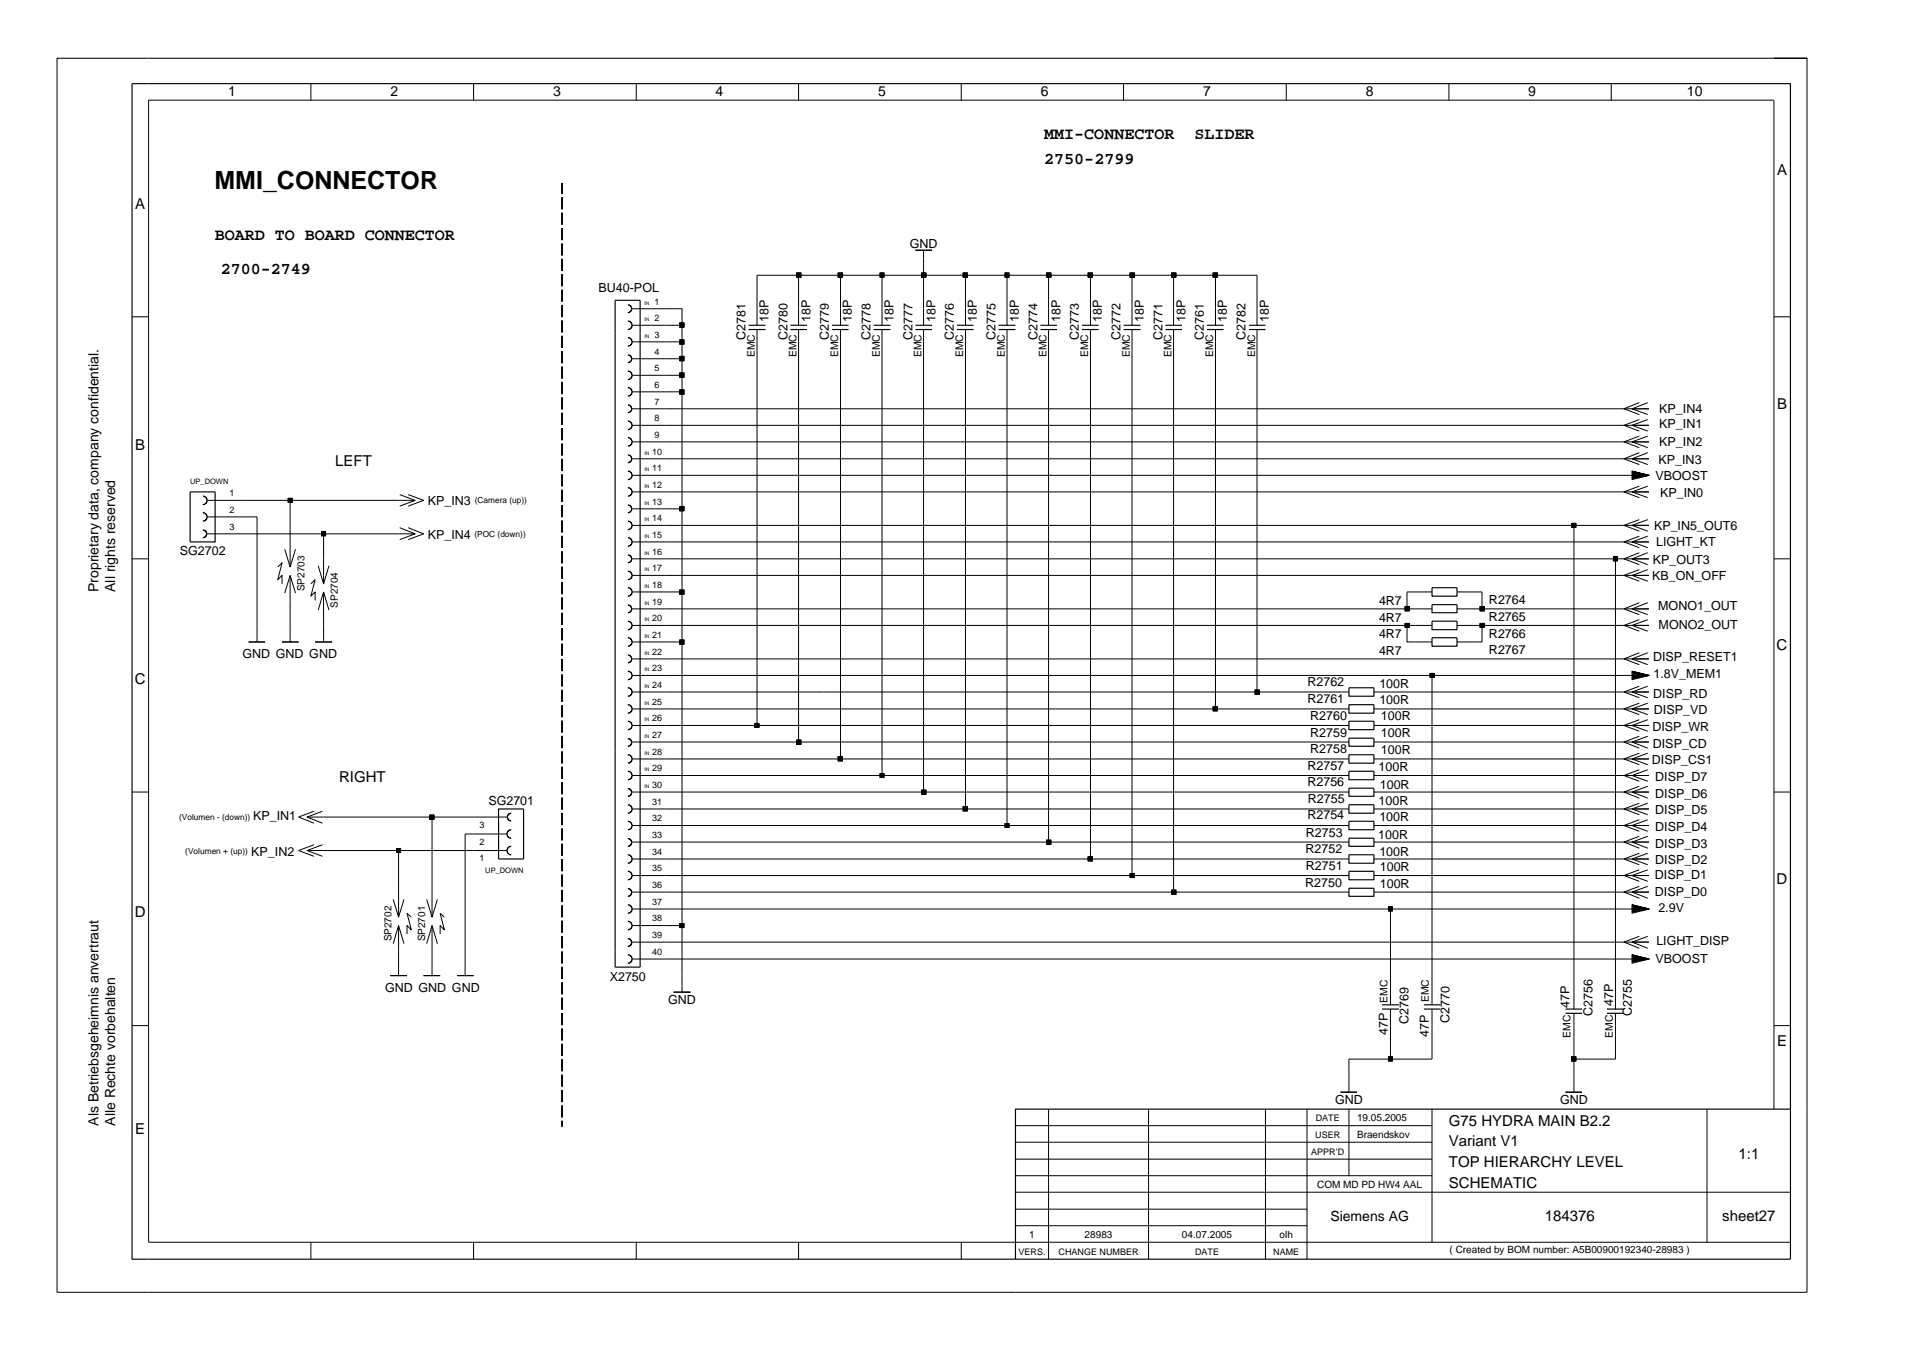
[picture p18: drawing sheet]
<svg xmlns="http://www.w3.org/2000/svg" width="420mm" height="297mm" viewBox="0 0 420 297" stroke-linecap="round" stroke-linejoin="round" font-family="sans-serif">
<defs><g id="words">
<text font-size="5.5" x="47.2" y="41.6">MMI_CONNECTOR</text>
<g font-size="3.7">
<text x="229.9" y="30.7">MMI-CONNECTOR</text>
<text x="262.9" y="30.7">SLIDER</text>
<text x="229.9" y="36">2750-2799</text>
<text x="47.3" y="52.8">BOARD TO BOARD CONNECTOR</text>
<text x="48.6" y="60.2">2700-2749</text>
</g>
<g font-size="3.3">
<text x="391.2" y="38.6">A</text>
<text x="29.7" y="45.9">A</text>
<text x="391.2" y="89.9">B</text>
<text x="29.7" y="99.1">B</text>
<text x="73.8" y="102.5">LEFT</text>
<text x="391.1" y="143.1">C</text>
<text x="29.7" y="150.5">C</text>
<text x="74.6" y="172.2">RIGHT</text>
<text x="391.1" y="194.5">D</text>
<text x="29.7" y="201.8">D</text>
<text x="391.2" y="230.2">E</text>
<text x="29.7" y="249.5">E</text>
<text x="319" y="247.7">G75 HYDRA MAIN B2.2</text>
<text x="319" y="256.8">TOP HIERARCHY LEVEL</text>
<text x="319" y="252.3">Variant V1</text>
<text x="382.7" y="255">1:1</text>
<text x="319" y="261.5">SCHEMATIC</text>
<text x="340" y="268.8">184376</text>
<text x="379.1" y="268.8">sheet27</text>
</g>
<g font-size="3.1">
<text x="50.2" y="21.1">1</text>
<text x="86" y="21.1">2</text>
<text x="121.8" y="21.1">3</text>
<text x="157.5" y="21.1">4</text>
<text x="193.3" y="21.1">5</text>
<text x="229.1" y="21.1">6</text>
<text x="264.9" y="21.1">7</text>
<text x="300.7" y="21.1">8</text>
<text x="336.4" y="21.1">9</text>
<text x="371.4" y="21.1">10</text>
<text x="21.7" y="130.2" transform="rotate(-90 21.7 130.2)">Proprietary data, company confidential.</text>
<text x="25.3" y="130.2" transform="rotate(-90 25.3 130.2)">All rights reserved</text>
<text x="21.7" y="247.7" transform="rotate(-90 21.7 247.7)">Als Betriebsgeheimnis anvertraut</text>
<text x="25.3" y="247.7" transform="rotate(-90 25.3 247.7)">Alle Rechte vorbehalten</text>
<text x="292.9" y="268.8">Siemens AG</text>
</g>
<g font-size="2.8">
<text x="200.3" y="54.6">GND</text>
<text x="131.8" y="64.2">BU40-POL</text>
<text x="169.2" y="70.8" transform="rotate(-90 169.2 70.8)">18P</text>
<text x="178.4" y="70.8" transform="rotate(-90 178.4 70.8)">18P</text>
<text x="187.6" y="70.8" transform="rotate(-90 187.6 70.8)">18P</text>
<text x="196.7" y="70.8" transform="rotate(-90 196.7 70.8)">18P</text>
<text x="205.9" y="70.8" transform="rotate(-90 205.9 70.8)">18P</text>
<text x="215.1" y="70.8" transform="rotate(-90 215.1 70.8)">18P</text>
<text x="224.3" y="70.8" transform="rotate(-90 224.3 70.8)">18P</text>
<text x="233.4" y="70.8" transform="rotate(-90 233.4 70.8)">18P</text>
<text x="242.6" y="70.8" transform="rotate(-90 242.6 70.8)">18P</text>
<text x="251.8" y="70.8" transform="rotate(-90 251.8 70.8)">18P</text>
<text x="261" y="70.8" transform="rotate(-90 261 70.8)">18P</text>
<text x="270.1" y="70.8" transform="rotate(-90 270.1 70.8)">18P</text>
<text x="279.3" y="70.8" transform="rotate(-90 279.3 70.8)">18P</text>
<text x="164.1" y="74.9" transform="rotate(-90 164.1 74.9)">C2781</text>
<text x="173.3" y="74.9" transform="rotate(-90 173.3 74.9)">C2780</text>
<text x="182.5" y="74.9" transform="rotate(-90 182.5 74.9)">C2779</text>
<text x="191.6" y="74.9" transform="rotate(-90 191.6 74.9)">C2778</text>
<text x="200.9" y="74.9" transform="rotate(-90 200.9 74.9)">C2777</text>
<text x="210" y="74.9" transform="rotate(-90 210 74.9)">C2776</text>
<text x="219.1" y="74.9" transform="rotate(-90 219.1 74.9)">C2775</text>
<text x="228.4" y="74.9" transform="rotate(-90 228.4 74.9)">C2774</text>
<text x="237.5" y="74.9" transform="rotate(-90 237.5 74.9)">C2773</text>
<text x="246.7" y="74.9" transform="rotate(-90 246.7 74.9)">C2772</text>
<text x="255.9" y="74.9" transform="rotate(-90 255.9 74.9)">C2771</text>
<text x="265" y="74.9" transform="rotate(-90 265 74.9)">C2761</text>
<text x="274.2" y="74.9" transform="rotate(-90 274.2 74.9)">C2782</text>
<text x="365.3" y="94.3">KP_IN1</text>
<text x="365.3" y="91">KP_IN4</text>
<text x="365.3" y="98.2">KP_IN2</text>
<text x="364.5" y="105.5">VBOOST</text>
<text x="365.1" y="102.1">KP_IN3</text>
<text x="94.2" y="111.2">KP_IN3</text>
<text x="365.4" y="109.3">KP_IN0</text>
<text x="94.2" y="118.6">KP_IN4</text>
<text x="364.1" y="116.6">KP_IN5_OUT6</text>
<text x="39.6" y="122.2">SG2702</text>
<text x="363.8" y="124.1">KP_OUT3</text>
<text x="364.6" y="120.2">LIGHT_KT</text>
<text x="363.7" y="127.6">KB_ON_OFF</text>
<text x="303.6" y="136.8">4R7</text>
<text x="303.6" y="133.1">4R7</text>
<text x="327.8" y="136.6">R2765</text>
<text x="327.8" y="132.9">R2764</text>
<text x="365" y="134.3">MONO1_OUT</text>
<text x="303.6" y="140.5">4R7</text>
<text x="327.8" y="143.9">R2767</text>
<text x="327.8" y="140.3">R2766</text>
<text x="365.1" y="138.4">MONO2_OUT</text>
<text x="53.4" y="144.9">GND GND GND</text>
<text x="303.6" y="144.1">4R7</text>
<text x="363.9" y="145.4">DISP_RESET1</text>
<text x="364" y="149.2">1.8V_MEM1</text>
<text x="287.8" y="151">R2762</text>
<text x="287.8" y="154.6">R2761</text>
<text x="303.7" y="151.3">100R</text>
<text x="303.7" y="155">100R</text>
<text x="363.9" y="153.5">DISP_RD</text>
<text x="288.4" y="158.4">R2760</text>
<text x="304" y="158.4">100R</text>
<text x="363.7" y="160.9">DISP_WR</text>
<text x="364.1" y="157.2">DISP_VD</text>
<text x="288.4" y="162.1">R2759</text>
<text x="288.4" y="165.8">R2758</text>
<text x="304" y="162.2">100R</text>
<text x="304" y="165.8">100R</text>
<text x="363.9" y="164.5">DISP_CD</text>
<text x="287.8" y="169.5">R2757</text>
<text x="287.8" y="173">R2756</text>
<text x="303.5" y="169.7">100R</text>
<text x="303.7" y="173.5">100R</text>
<text x="363.7" y="168.2">DISP_CS1</text>
<text x="364.4" y="171.9">DISP_D7</text>
<text x="107.5" y="177.1">SG2701</text>
<text x="287.9" y="176.6">R2755</text>
<text x="303.5" y="177.2">100R</text>
<text x="364.4" y="175.5">DISP_D6</text>
<text x="364.4" y="179.2">DISP_D5</text>
<text x="55.7" y="180.3">KP_IN1</text>
<text x="287.5" y="184.1">R2753</text>
<text x="287.8" y="180.3">R2754</text>
<text x="303.4" y="184.6">100R</text>
<text x="303.7" y="180.7">100R</text>
<text x="364.4" y="182.9">DISP_D4</text>
<text x="55.3" y="188.2">KP_IN2</text>
<text x="287.4" y="187.7">R2752</text>
<text x="287.5" y="191.4">R2751</text>
<text x="303.7" y="188.3">100R</text>
<text x="303.7" y="191.7">100R</text>
<text x="364.4" y="186.5">DISP_D3</text>
<text x="364.4" y="190.2">DISP_D2</text>
<text x="287.3" y="195.1">R2750</text>
<text x="303.7" y="195.4">100R</text>
<text x="364.3" y="193.5">DISP_D1</text>
<text x="364.3" y="197.1">DISP_D0</text>
<text x="365.1" y="200.6">2.9V</text>
<text x="364.6" y="208">LIGHT_DISP</text>
<text x="134.2" y="215.7">X2750</text>
<text x="364.5" y="211.9">VBOOST</text>
<text x="84.8" y="218.2">GND GND GND</text>
<text x="147.1" y="220.8">GND</text>
<text x="345.5" y="221.7" transform="rotate(-90 345.5 221.7)">47P</text>
<text x="355.1" y="221.3" transform="rotate(-90 355.1 221.3)">47P</text>
<text x="305.5" y="227.8" transform="rotate(-90 305.5 227.8)">47P</text>
<text x="310.1" y="225.2" transform="rotate(-90 310.1 225.2)">C2769</text>
<text x="319.1" y="225.1" transform="rotate(-90 319.1 225.1)">C2770</text>
<text x="350.5" y="223.5" transform="rotate(-90 350.5 223.5)">C2756</text>
<text x="359.3" y="223.5" transform="rotate(-90 359.3 223.5)">C2755</text>
<text x="314.6" y="228.1" transform="rotate(-90 314.6 228.1)">47P</text>
<text x="293.9" y="242.8">GND</text>
<text x="343.4" y="242.8">GND</text>
</g>
<g font-size="2.3">
<text x="166.1" y="78.6" transform="rotate(-90 166.1 78.6)">EMC</text>
<text x="175.4" y="78.6" transform="rotate(-90 175.4 78.6)">EMC</text>
<text x="184.5" y="78.6" transform="rotate(-90 184.5 78.6)">EMC</text>
<text x="193.7" y="78.6" transform="rotate(-90 193.7 78.6)">EMC</text>
<text x="202.9" y="78.6" transform="rotate(-90 202.9 78.6)">EMC</text>
<text x="212" y="78.6" transform="rotate(-90 212 78.6)">EMC</text>
<text x="221.2" y="78.6" transform="rotate(-90 221.2 78.6)">EMC</text>
<text x="230.4" y="78.6" transform="rotate(-90 230.4 78.6)">EMC</text>
<text x="239.5" y="78.6" transform="rotate(-90 239.5 78.6)">EMC</text>
<text x="248.7" y="78.6" transform="rotate(-90 248.7 78.6)">EMC</text>
<text x="257.9" y="78.6" transform="rotate(-90 257.9 78.6)">EMC</text>
<text x="267.1" y="78.6" transform="rotate(-90 267.1 78.6)">EMC</text>
<text x="276.3" y="78.6" transform="rotate(-90 276.3 78.6)">EMC</text>
<text x="305.4" y="220.6" transform="rotate(-90 305.4 220.6)">EMC</text>
<text x="314.6" y="220.5" transform="rotate(-90 314.6 220.5)">EMC</text>
<text x="345.7" y="228.3" transform="rotate(-90 345.7 228.3)">EMC</text>
<text x="355" y="228.4" transform="rotate(-90 355 228.4)">EMC</text>
</g>
<g font-size="2.2">
<text x="67" y="130.1" transform="rotate(-90 67 130.1)">SP2703</text>
<text x="74.4" y="133.7" transform="rotate(-90 74.4 133.7)">SP2704</text>
<text x="86.2" y="207.1" transform="rotate(-90 86.2 207.1)">SP2702</text>
<text x="93.6" y="207.1" transform="rotate(-90 93.6 207.1)">SP2701</text>
<text x="298.7" y="250.5">Braendskov</text>
<text x="298.7" y="246.7">19.05.2005</text>
<text x="290" y="261.5">COM MD PD HW4 AAL</text>
<text x="226.6" y="272.5">1</text>
<text x="238.8" y="272.5">28983</text>
<text x="260.2" y="272.5">04.07.2005</text>
<text x="281.7" y="272.5">olh</text>
<text x="319.1" y="275.7">( Created by BOM number: A5B00900192340-28983 )</text>
</g>
<g font-size="2">
<text x="144.1" y="70.6">2</text>
<text x="144.1" y="67">1</text>
<text x="144.1" y="74.3">3</text>
<text x="144.1" y="78">4</text>
<text x="144.1" y="81.6">5</text>
<text x="144.1" y="85.3">6</text>
<text x="144.1" y="89">7</text>
<text x="144.1" y="92.7">8</text>
<text x="143.5" y="100">10</text>
<text x="144.1" y="96.3">9</text>
<text x="143.5" y="103.7">11</text>
<text x="143.5" y="107.3">12</text>
<text x="50.5" y="109.2">1</text>
<text x="50.5" y="112.8">2</text>
<text x="143.5" y="111">13</text>
<text x="50.5" y="116.5">3</text>
<text x="143.5" y="114.7">14</text>
<text x="143.5" y="118.3">15</text>
<text x="143.5" y="122">16</text>
<text x="143.5" y="125.7">17</text>
<text x="143.5" y="129.3">18</text>
<text x="143.5" y="133">19</text>
<text x="143.5" y="136.7">20</text>
<text x="143.5" y="140.3">21</text>
<text x="143.5" y="147.7">23</text>
<text x="143.5" y="144">22</text>
<text x="143.5" y="151.3">24</text>
<text x="143.5" y="155.1">25</text>
<text x="143.5" y="158.7">26</text>
<text x="143.5" y="162.4">27</text>
<text x="143.5" y="166.1">28</text>
<text x="143.5" y="169.7">29</text>
<text x="143.5" y="173.4">30</text>
<text x="143.5" y="177.1">31</text>
<text x="105.6" y="185.9">2</text>
<text x="105.6" y="182.2">3</text>
<text x="143.5" y="180.7">32</text>
<text x="143.5" y="184.4">33</text>
<text x="105.6" y="189.5">1</text>
<text x="143.5" y="188.1">34</text>
<text x="143.5" y="191.7">35</text>
<text x="143.5" y="195.4">36</text>
<text x="143.5" y="199.1">37</text>
<text x="143.5" y="202.7">38</text>
<text x="143.5" y="206.4">39</text>
<text x="143.5" y="210.1">40</text>
<text x="289.5" y="250.5">USER</text>
<text x="289.7" y="246.7">DATE</text>
<text x="288.7" y="254.1">APPR’D</text>
<text x="224.2" y="276.1">VERS.</text>
<text x="233" y="276.1">CHANGE NUMBER</text>
<text x="263.1" y="276.1">DATE</text>
<text x="280.3" y="276.1">NAME</text>
</g>
<g font-size="1.8">
<text x="104.5" y="110.7">(Camera (up))</text>
<text x="104.4" y="118.1">(POC (down))</text>
<text x="39.4" y="180.4">(Volumen - (down))</text>
<text x="40.8" y="187.8">(Volumen + (up))</text>
</g>
<g font-size="1.7">
<text x="41.9" y="106.5">UP_DOWN</text>
<text x="106.8" y="192">UP_DOWN</text>
</g>
<g font-size="1.1">
<text x="141.8" y="70.6">IN</text>
<text x="141.8" y="67">IN</text>
<text x="141.8" y="74.3">IN</text>
<text x="141.8" y="100">IN</text>
<text x="141.8" y="103.7">IN</text>
<text x="141.8" y="107.3">IN</text>
<text x="141.8" y="111">IN</text>
<text x="141.8" y="114.7">IN</text>
<text x="141.8" y="118.3">IN</text>
<text x="141.8" y="122">IN</text>
<text x="141.8" y="125.7">IN</text>
<text x="141.8" y="129.3">IN</text>
<text x="141.8" y="133">IN</text>
<text x="141.8" y="136.7">IN</text>
<text x="141.8" y="140.3">IN</text>
<text x="141.8" y="144">IN</text>
<text x="141.8" y="147.7">IN</text>
<text x="141.8" y="151.3">IN</text>
<text x="141.8" y="155.1">IN</text>
<text x="141.8" y="158.7">IN</text>
<text x="141.8" y="162.4">IN</text>
<text x="141.8" y="166.1">IN</text>
<text x="141.8" y="169.7">IN</text>
<text x="141.8" y="173.4">IN</text>
</g>
</g></defs>
<g fill="none" stroke="#000" stroke-width=".22">
<path d="M68.4 18.4v3.6M104.3 18.4v3.6M140.1 18.4v3.6M175.8 18.4v3.6M211.6 18.4v3.6M247.3 18.4v3.6M283.2 18.4v3.6M319 18.4v3.6M354.7 18.4v3.6M390.5 12.8h7.3h-7.3M390.5 12.8h-377.9v271.5h385.2v-271.5M394.2 18.4v225.6"/>
<path d="M201.5 55.1h3.7M203.3 55.1v16.5M29.1 69.7h3.6M139.1 78.9h11v3.7M139.1 75.2h11v3.7M139.1 71.6h11v3.6M139.1 67.9h11v3.7M166.7 71.6v-11h110v11M166.7 72.5v87.1M175.8 60.6v11M175.8 72.5v90.8M185 60.6v11"/>
<path d="M185 72.5v94.5M194.2 60.6v11M194.2 72.5v98.1M203.3 72.5v101.8M212.5 60.6v11M212.5 72.5v105.5M221.7 60.6v11M221.7 72.5v109.1M230.8 60.6v11M230.8 72.5v112.8M240.1 60.6v11M240.1 72.5v116.5"/>
<path d="M249.2 60.6v11M249.2 72.5v120.1M258.3 60.6v11M258.3 72.5v123.8M267.6 60.6v11M267.6 72.5v83.5M276.7 72.5v79.8M390.5 69.7h3.7M139.1 93.6h223.9h-3.7l3.4 1.3M139.1 97.2h223.9h-3.7l3.4 1.3M139.1 89.9h223.9h-3.7l3.4 1.3M139.1 82.6h11v3.6"/>
<path d="M139.1 86.2h11M150.1 86.2v132.1M360.9 92.3l-3.4 1.3 3.4 1.3M360.9 99.6l-3.4 1.4 3.4 1.2M360.9 96l-3.4 1.2 3.4 1.3M360.9 88.6l-3.4 1.3 3.4 1.3M362.7 92.3l-3.4 1.3M362.7 99.6l-3.4 1.4M362.7 96l-3.4 1.2M362.7 88.6l-3.4 1.3M45.6 110.1h45.8l-3.4 1.3M45.6 117.5h45.8l-3.4 1.2"/>
<path d="M45.6 113.7h11v27.6M63.9 110.1v14.6M71.2 117.5v11M88 108.8l3.4 1.3M88 116.1l3.4 1.4M89.9 108.8l3.3 1.3-3.3 1.3M89.9 116.1l3.3 1.4-3.3 1.2M139.1 101h223.9h-3.7l3.4 1.2M139.1 108.2h223.9h-3.7l3.4 1.3M139.1 115.6h223.9h-3.7l3.4 1.3M139.1 119.2h223.9h-3.7l3.4 1.3M139.1 112h11"/>
<path d="M346.5 115.6v106.4M359.3 103.7l3.7 .9-3.7 .9v-1.8l3.7 .9-3.7-.8M359.3 104l3.7 .6-3.7-.3M359.3 104.4l3.7 .2h-223.9M359.3 104.8l3.7-.2-3.7 .3M359.3 105.1l3.7-.5-3.7 .8M360.9 107l-3.4 1.2 3.4 1.3M360.9 114.3l-3.4 1.3 3.4 1.3M360.9 118l-3.4 1.2 3.4 1.3M362.7 107l-3.4 1.2M362.7 114.3l-3.4 1.3M362.7 118l-3.4 1.2"/>
<path d="M29.1 123h3.6M61.2 124.7l.9-.9-.9 3.7 .9-.9v1.9M62.7 120.8l1.2 3.9 1.2-3.9M63.9 126.6v14.7M63.9 126.6l-1.2 3.9M63.9 126.6l1.2 3.9M68.4 128.5l1-1-1 3.7 1-1v1.9M70 124.5l1.2 4 1.2-4M71.2 130.2v11.1M71.2 130.2l-1.2 4M71.2 130.2l1.2 4M139.1 126.6h223.9h-3.7l3.4 1.3"/>
<path d="M139.1 123h223.9h-3.7l3.4 1.2M139.1 134h176.1M139.1 137.6h176.1M139.1 130.2h11M309.7 137.6v3.7h5.5M315.2 130.2h-5.5v3.8M320.7 134h42.3M320.7 130.2h5.5v3.8M326.2 137.6v3.7h-5.5M355.6 123v99M359.3 137.6l3.4 1.3M360.9 136.3l-3.4 1.3 3.4 1.3"/>
<path d="M360.9 125.3l-3.4 1.3 3.4 1.3M360.9 121.6l-3.4 1.4 3.4 1.2M360.9 132.6l-3.4 1.4 3.4 1.2M362.7 136.3l-3.4 1.3h3.7h-42.3M362.7 132.6l-3.4 1.4 3.4 1.2M362.7 125.3l-3.4 1.3M362.7 121.6l-3.4 1.4M390.5 123h3.7M54.7 141.3h3.7M62.1 141.3h3.6M69.4 141.3h3.7M139.1 156h157.9"/>
<path d="M139.1 141.3h11M139.1 159.6h157.9M139.1 145h223.9M139.1 152.3h157.9M302.5 159.6h60.5h-3.7l3.4 1.3M302.5 156h60.5h-3.7l3.4 1.3M302.5 152.3h60.5M315.2 148.6v72.5M359.3 147.7l3.7 .9-3.7 .9v-1.8l3.7 .9-3.7-.7M359.3 148l3.7 .6-3.7-.3M359.3 148.4l3.7 .2h-223.9M359.3 148.8l3.7-.2-3.7 .4"/>
<path d="M359.3 149.1l3.7-.5-3.7 .8M360.9 158.4l-3.4 1.2 3.4 1.3M360.9 154.7l-3.4 1.3 3.4 1.3M360.9 143.6l-3.4 1.4 3.4 1.2M360.9 151l-3.4 1.3 3.4 1.2M362.7 143.6l-3.4 1.4 3.4 1.2M362.7 151l-3.4 1.3 3.4 1.2M362.7 158.4l-3.4 1.2M362.7 154.7l-3.4 1.3M29.1 174.3h3.6M67.6 179.8h44M69.1 178.5l-3.4 1.3 3.4 1.3"/>
<path d="M71 178.5l-3.4 1.3 3.4 1.3M95.1 179.8v22M139.1 178h157.9M139.1 174.3h157.9M139.1 170.6h157.9M139.1 167h157.9M139.1 163.3h157.9M302.5 174.3h60.5h-3.7l3.4 1.3M302.5 178h60.5h-3.7l3.4 1.3M302.5 163.3h60.5h-3.7l3.4 1.3M302.5 167h60.5h-3.7l3.4 1.3M302.5 170.6h60.5"/>
<path d="M360.9 173l-3.4 1.3 3.4 1.3M360.9 176.7l-3.4 1.3 3.4 1.3M360.9 162l-3.4 1.3 3.4 1.3M360.9 165.7l-3.4 1.3 3.4 1.3M360.9 169.4l-3.4 1.2 3.4 1.3M362.7 169.4l-3.4 1.2 3.4 1.3M362.7 173l-3.4 1.3M362.7 176.7l-3.4 1.3M362.7 162l-3.4 1.3M362.7 165.7l-3.4 1.3M390.5 174.3h3.7M67.6 187.1h44"/>
<path d="M69.1 185.9l-3.4 1.2 3.4 1.3M71 185.9l-3.4 1.2 3.4 1.3M86.6 197.9l1.1 3.9 1.2-3.9M87.7 187.1v14.7M93.9 197.9l1.2 3.9 1.2-3.9M111.6 183.5h-9.2v31.2M139.1 189h157.9M139.1 181.6h157.9M139.1 196.3h157.9M139.1 192.6h157.9M139.1 185.3h157.9M302.5 181.6h60.5h-3.7l3.4 1.3"/>
<path d="M302.5 185.3h60.5h-3.7l3.4 1.3M302.5 189h60.5M359.3 199.1l3.7 .9-3.7 .9v-1.8l3.7 .9-3.7-.8M359.3 199.4l3.7 .6-3.7-.4M359.3 199.8l3.7 .2h-223.9M359.3 192.6l3.4 1.3M359.3 196.3l3.4 1.3M360.9 180.4l-3.4 1.2 3.4 1.3M360.9 184l-3.4 1.3 3.4 1.3M360.9 191.4l-3.4 1.2 3.4 1.3M360.9 195l-3.4 1.3 3.4 1.3M360.9 187.7l-3.4 1.3 3.4 1.3"/>
<path d="M362.7 191.4l-3.4 1.2h3.7h-60.5M362.7 195l-3.4 1.3h3.7h-60.5M362.7 187.7l-3.4 1.3 3.4 1.3M362.7 180.4l-3.4 1.2M362.7 184l-3.4 1.3M85.9 214.7h3.7M87.7 203.7v11M87.7 203.7l1.2 3.9M87.7 203.7l-1.1 3.9M90.5 201.8l-.9-.9 .9 3.7-.9-.9v1.8M93.2 214.7h3.7M95.1 203.7v11"/>
<path d="M95.1 203.7l1.2 3.9M95.1 203.7l-1.2 3.9M97.8 201.8l-.9-.9 .9 3.7-.9-.9v1.8M100.6 214.7h3.7M139.1 203.7h11M148.3 218.3h3.7M306.1 200v21.1M359.3 200.2l3.7-.2-3.7 .3M359.3 200.5l3.7-.5-3.7 .7M359.3 210.1l3.7 .9-3.7 .9v-1.8l3.7 .9-3.7-.7M359.3 210.4l3.7 .6-3.7-.4M359.3 210.8l3.7 .2h-223.9"/>
<path d="M359.3 211.2l3.7-.2-3.7 .4M359.3 211.5l3.7-.5-3.7 .7M359.3 207.3l3.4 1.3M360.9 206l-3.4 1.3 3.4 1.3M362.7 206l-3.4 1.3h3.7h-223.9M29.1 225.7h3.6M306.1 222v11M315.2 222v11h-18.2v7.3M346.5 223v17.3M355.6 223v10h-9.1M390.5 225.7h3.7M223.5 258.7h91.7"/>
<path d="M223.5 255h91.7M223.5 251.3h91.7M223.5 247.7h91.7M230.8 244v33.1M252.8 244v33.1M278.6 244v33.1M287.7 244v33.1M295.1 240.3h3.6M297 244v14.7M315.2 244v29.3M344.6 240.3h3.7M375.8 244v29.3"/>
<path d="M390.5 244v-222h-357.8v251.3h361.5M68.4 273.3v3.8M104.3 273.3v3.8M140.1 273.3v3.8M175.8 273.3v3.8M211.6 273.3v3.8M223.5 269.7h64.2M223.5 266.1h64.2M223.5 262.3h170.7"/>
</g>
<g fill="none" stroke="#000" stroke-width=".25">
<path d="M201.5 55.1h3.7M135.4 66.1h5.5v146.7h-5.5zM138.2 70.6l.6 .2 .3 .5v.8l-.6 .4h-.3M138.2 67.1l.6 .2 .3 .4-.2 .8-.7 .3M138.2 78.1l.6 .2 .3 .4-.2 .8-.7 .3M138.2 74.3l.6 .2 .3 .5v.7l-.6 .4h-.3M149.6 78.4h1v1h-1zM149.6 74.8h1v.9h-1zM149.6 71.1h1v.9h-1zM164.8 71.6h3.7M164.8 72.5h3.7M174 71.6h3.7"/>
<path d="M174 72.5h3.7M175.4 60.1h.9v.9h-.9zM183.2 71.6h3.6M183.2 72.5h3.6M184.5 60.1h.9v.9h-.9zM192.3 71.6h3.7M192.3 72.5h3.7M193.7 60.1h.9v.9h-.9zM201.5 71.6h3.7M201.5 72.5h3.7M202.9 60.1h.9v.9h-.9zM210.7 71.6h3.6"/>
<path d="M210.7 72.5h3.6M212 60.1h1v.9h-1zM219.8 71.6h3.7M219.8 72.5h3.7M221.3 60.1h.8v.9h-.8zM229.1 71.6h3.6M229.1 72.5h3.6M230.4 60.1h.9v.9h-.9zM238.2 71.6h3.6M238.2 72.5h3.6M239.5 60.1h1v.9h-1zM247.3 71.6h3.8"/>
<path d="M247.3 72.5h3.8M248.8 60.1h.9v.9h-.9zM256.6 71.6h3.6M256.6 72.5h3.6M257.9 60.1h1v.9h-1zM265.7 71.6h3.7M265.7 72.5h3.7M267.1 60.1h.9v.9h-.9zM274.9 71.6h3.7M274.9 72.5h3.7M138.2 81.6l.6 .2 .3 .5v.8l-.5 .3-.4 .1M138.2 85.3l.6 .2 .3 .5v.7l-.6 .5h-.3"/>
<path d="M138.2 92.7l.6 .1 .3 .5v.8l-.6 .4h-.3M138.2 89.1l.6 .2 .3 .4-.2 .8-.7 .3M138.2 96.3l.6 .2 .3 .5v.7l-.6 .5h-.3M149.6 85.8h1v.9h-1zM149.6 82.1h1v.9h-1zM41.9 108.2h5.5v11h-5.5zM44.6 109.2l.6 .1 .4 .5-.1 .8-.4 .3-.5 .1M44.6 112.8l.6 .2 .4 .5-.1 .7-.3 .3-.6 .2M44.6 116.6l.6 .2 .3 .4-.2 .9-.7 .2M63.4 109.7h1v.8h-1zM70.8 117h.9v.9h-.9zM138.2 103.7l.6 .1 .3 .5v.8l-.6 .4h-.3"/>
<path d="M138.2 100.1l.6 .2 .3 .4-.2 .8-.7 .3M138.2 107.3l.6 .2 .3 .5v.7l-.3 .3-.6 .2M138.2 111.1l.6 .2 .3 .4-.2 .9-.7 .2M138.2 114.7l.6 .1 .3 .5v.8l-.6 .4h-.3M138.2 118.3l.6 .2 .3 .5v.7l-.6 .5h-.3M149.6 111.5h1v.9h-1zM149.6 111.4h1v1h-1zM346 115.2h.9v.8h-.9zM138.2 122.1l.6 .2 .3 .4-.2 .9-.7 .2M138.2 125.7l.6 .1 .3 .6v.7l-.5 .4h-.4M138.2 129.3l.6 .2 .3 .5v.8l-.6 .4h-.3M138.2 133.1l.6 .2 .3 .4-.2 .9-.7 .2"/>
<path d="M138.2 136.7l.6 .1 .3 .6v.7l-.6 .4h-.3M149.6 129.8h1v1h-1zM309.3 137.2h.9v.8h-.9zM309.3 133.5h.9v.9h-.9zM315.2 133h5.5v1.8h-5.5zM315.2 136.7h5.5v1.8h-5.5zM315.2 129.3h5.5v1.9h-5.5zM325.8 137.2h1v.8h-1zM325.8 133.5h1v.9h-1zM355.2 122.5h.9v.9h-.9zM54.7 141.3h3.7M62.1 141.3h3.6"/>
<path d="M69.4 141.3h3.7M138.2 147.7l.6 .2 .3 .5v.7l-.6 .4h-.3M138.2 144.1l.6 .2 .3 .4-.2 .9-.7 .2M138.2 140.3l.6 .2 .3 .5v.8l-.6 .4h-.3M138.2 158.7l.6 .2 .3 .5v.7l-.3 .3-.6 .2M138.2 155.1l.6 .1 .3 .5v.8l-.6 .4h-.3M138.2 151.3l.6 .2 .3 .5v.8l-.6 .4h-.3M149.6 140.8h1v1h-1zM166.1 159.2h1v.8h-1zM267.1 155.5h.9v.9h-.9zM276.3 151.8h.9v1h-.9zM297 155.1h5.5v1.8h-5.5z"/>
<path d="M297 151.3h5.5v1.9h-5.5zM297 158.7h5.5v1.9h-5.5zM314.8 148.2h.9v.8h-.9zM314.8 148.2h1v.8h-1zM315.2 140.3h5.5v1.9h-5.5zM94.6 179.4h.9v.9h-.9zM109.8 178h5.5v11h-5.5zM112.5 178.9l-.5 .2-.3 .4 .2 .9 .6 .2M138.2 177.1l.6 .1 .3 .5v.8l-.5 .3-.4 .1M138.2 173.5l.6 .2 .3 .4-.2 .9-.7 .2M138.2 169.7l.6 .2 .3 .5v.7l-.6 .5h-.3M138.2 166.1l.6 .1 .3 .5v.8l-.6 .4h-.3"/>
<path d="M138.2 162.5l.6 .2 .3 .4-.2 .8-.7 .3M175.4 162.8h.9v1h-.9zM184.5 166.5h.9v.9h-.9zM193.7 170.2h.9v.9h-.9zM202.9 173.8h.9v1h-.9zM212 177.5h1v.9h-1zM297 177.1h5.5v1.8h-5.5zM297 173.4h5.5v1.8h-5.5zM297 169.7h5.5v1.9h-5.5zM297 166.1h5.5v1.8h-5.5zM297 162.4h5.5v1.8h-5.5zM87.3 186.7h.9v.9h-.9z"/>
<path d="M112.5 186.2l-.5 .2-.4 .5 .2 .8 .7 .4M112.5 182.6l-.5 .1-.4 .5 .2 .9 .7 .3M138.2 199.1l.6 .1 .3 .6v.7l-.6 .4h-.3M138.2 180.7l.6 .2 .3 .5v.7l-.6 .5h-.3M138.2 184.5l.6 .2 .3 .4-.2 .9-.7 .2M138.2 188.1l.6 .1 .3 .6v.7l-.6 .4h-.3M138.2 191.7l.6 .2 .3 .5v.8l-.6 .4h-.3M138.2 195.5l.6 .2 .3 .4-.2 .9-.7 .2M221.3 181.2h.8v.9h-.8zM230.4 184.9h.9v.9h-.9zM239.5 188.5h1v.9h-1zM248.8 192.2h.9v.9h-.9z"/>
<path d="M257.9 195.9h1v.9h-1zM297 188.1h5.5v1.8h-5.5zM297 180.7h5.5v1.9h-5.5zM297 191.7h5.5v1.9h-5.5zM297 195.4h5.5v1.8h-5.5zM297 184.4h5.5v1.8h-5.5zM305.7 199.5h.8v.9h-.8zM85.9 214.7h3.7M93.2 214.7h3.7M100.6 214.7h3.7M138.2 202.7l.6 .2 .3 .5v.8l-.6 .4h-.3M138.2 210.1l.6 .2 .3 .5v.7l-.6 .4h-.3"/>
<path d="M138.2 206.5l.6 .2 .3 .4-.2 .9-.7 .2M148.3 218.3h3.7M149.6 203.2h1v.9h-1zM304.2 222h3.8M304.2 221.1h3.8M305.7 232.5h.8v1h-.8zM313.5 222h3.6M313.5 221.1h3.6M344.6 222h3.7M344.6 223h3.7M346 232.5h.9v1h-.9zM353.8 222h3.7"/>
<path d="M353.8 223h3.7M295.1 240.3h3.6M344.6 240.3h3.7M394.2 244v-225.6h-365.1v258.7h365.1v-33.1h-170.7v33.1"/>
</g>
<g fill="#000">
<path d="M149.6 78.4h1v1h-1zM149.6 74.8h1v.9h-1zM149.6 71.1h1v.9h-1zM184.5 60.1h.9v.9h-.9zM202.9 60.1h.9v.9h-.9zM221.3 60.1h.8v.9h-.8zM248.8 60.1h.9v.9h-.9zM257.9 60.1h1v.9h-1zM149.6 85.8h1v.9h-1zM149.6 82.1h1v.9h-1zM70.8 117h.9v.9h-.9zM149.6 111.4h1v1h-1z"/>
<path d="M346 115.2h.9v.8h-.9zM149.6 129.8h1v1h-1zM309.3 133.5h.9v.9h-.9zM325.8 137.2h1v.8h-1zM325.8 133.5h1v.9h-1zM355.2 122.5h.9v.9h-.9zM149.6 140.8h1v1h-1zM276.3 151.8h.9v1h-.9zM314.8 148.2h1v.8h-1zM166.1 159.2h1v.8h-1zM184.5 166.5h.9v.9h-.9zM193.7 170.2h.9v.9h-.9z"/>
<path d="M202.9 173.8h.9v1h-.9zM212 177.5h1v.9h-1zM87.3 186.7h.9v.9h-.9zM94.6 179.4h.9v.9h-.9zM221.3 181.2h.8v.9h-.8zM230.4 184.9h.9v.9h-.9zM239.5 188.5h1v.9h-1zM248.8 192.2h.9v.9h-.9zM257.9 195.9h1v.9h-1zM149.6 203.2h1v.9h-1zM305.7 199.5h.8v.9h-.8zM305.7 232.5h.8v1h-.8z"/>
<path d="M346 232.5h.9v1h-.9z"/>
<path d="M175.4 60.1h.9v.9h-.9z" fill-rule="evenodd"/>
<path d="M193.7 60.1h.9v.9h-.9z" fill-rule="evenodd"/>
<path d="M212 60.1h1v.9h-1z" fill-rule="evenodd"/>
<path d="M230.4 60.1h.9v.9h-.9z" fill-rule="evenodd"/>
<path d="M239.5 60.1h1v.9h-1z" fill-rule="evenodd"/>
<path d="M267.1 60.1h.9v.9h-.9z" fill-rule="evenodd"/>
<path d="M63.4 109.7h1v.8h-1z" fill-rule="evenodd"/>
<path d="M309.3 137.2h.9v.8h-.9z" fill-rule="evenodd"/>
<path d="M267.1 155.5h.9v.9h-.9z" fill-rule="evenodd"/>
<path d="M175.4 162.8h.9v1h-.9z" fill-rule="evenodd"/>
</g>
<g fill="none" stroke="#000" stroke-width=".42">
<path d="M123.7 40.2v2.5M123.7 43.4v2.7M123.7 46.8v2.7M123.7 50.2v2.7M123.7 53.5v2.7M123.7 56.9v2.7M123.7 60.3v2.7M123.7 63.7v2.7M123.7 67.1v2.7M123.7 70.5v2.7M123.7 73.9v2.7M123.7 77.2v2.8"/>
<path d="M123.7 80.6v2.7M123.7 84v2.7M123.7 87.4v2.7M123.7 90.8v2.7M123.7 94.2v2.7M123.7 97.6v2.7M123.7 101v2.7M123.7 104.3v2.7M123.7 107.7v2.7M123.7 111.1v2.7M123.7 114.5v2.7M123.7 117.9v2.7"/>
<path d="M123.7 121.3v2.7M123.7 124.7v2.7M123.7 128v2.8M123.7 131.4v2.7M123.7 134.8v2.7M123.7 138.2v2.7M123.7 141.6v2.7M123.7 145v2.7M123.7 148.4v2.7M123.7 151.8v2.7M123.7 155.1v2.7M123.7 158.5v2.7"/>
<path d="M123.7 161.9v2.7M123.7 165.3v2.7M123.7 168.7v2.7M123.7 172.1v2.7M123.7 175.5v2.7M123.7 178.8v2.8M123.7 182.2v2.7M123.7 185.6v2.7M123.7 189v2.7M123.7 192.4v2.7M123.7 195.8v2.7M123.7 199.2v2.7"/>
<path d="M123.7 202.6v2.7M123.7 205.9v2.7M123.7 209.3v2.7M123.7 212.7v2.7M123.7 216.1v2.7M123.7 219.5v2.7M123.7 222.9v2.7M123.7 226.3v2.7M123.7 229.6v2.8M123.7 233v2.7M123.7 236.4v2.7M123.7 239.8v2.7"/>
<path d="M123.7 243.2v2.7M123.7 246.6v1.3"/>
</g>
<use href="#words"/>
</svg>
